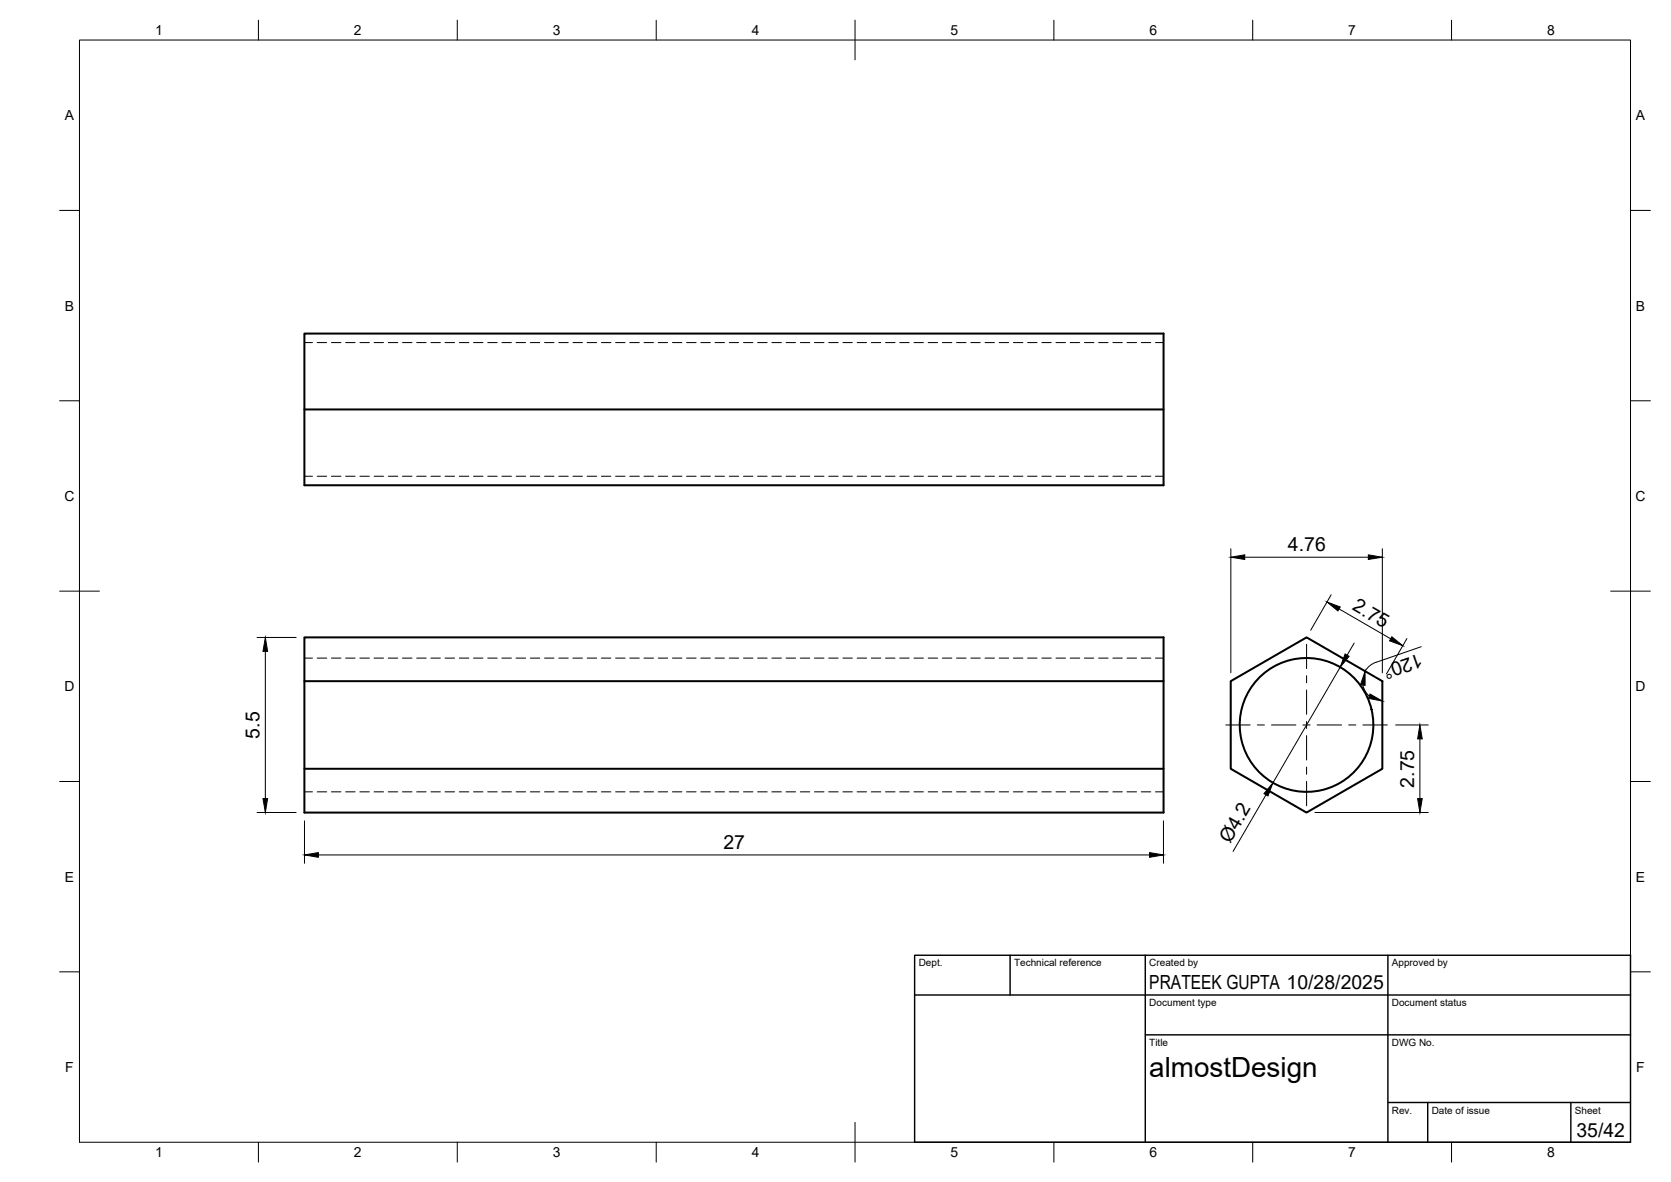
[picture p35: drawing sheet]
<svg xmlns="http://www.w3.org/2000/svg" width="420mm" height="297mm" viewBox="0 0 420 297" stroke-linecap="round" stroke-linejoin="round" font-family="sans-serif">
<defs><g id="words">
<text font-size="7" x="289" y="270.6">almostDesign</text>
<g font-size="4.9">
<text x="323.8" y="138.6">4.76</text>
<text x="339.8" y="153.1" transform="rotate(30 339.8 153.1)">2.75</text>
<text x="357" y="164.2" transform="rotate(161 357 164.2)">120°</text>
<text x="65.3" y="185.6" transform="rotate(-90 65.3 185.6)">5.5</text>
<text x="355.6" y="197.9" transform="rotate(-90 355.6 197.9)">2.75</text>
<text x="181.9" y="213.5">27</text>
<text x="309.3" y="212.1" transform="rotate(-60 309.3 212.1)">Ø4.2</text>
<text x="289" y="248.5">PRATEEK GUPTA 10/28/2025</text>
<text x="396.4" y="285.7">35/42</text>
</g>
<g font-size="3.5">
<text x="39" y="8.8">1</text>
<text x="89" y="8.8">2</text>
<text x="139" y="8.8">3</text>
<text x="189" y="8.8">4</text>
<text x="239" y="8.8">5</text>
<text x="289" y="8.8">6</text>
<text x="339" y="8.8">7</text>
<text x="389" y="8.8">8</text>
<text x="16.3" y="30.2">A</text>
<text x="411.3" y="30.2">A</text>
<text x="16.3" y="78">B</text>
<text x="411.3" y="78">B</text>
<text x="16.2" y="125.9">C</text>
<text x="411.2" y="125.9">C</text>
<text x="16.2" y="173.7">D</text>
<text x="411.2" y="173.7">D</text>
<text x="16.3" y="221.6">E</text>
<text x="411.3" y="221.6">E</text>
<text x="16.4" y="269.4">F</text>
<text x="411.4" y="269.4">F</text>
<text x="39" y="290.8">1</text>
<text x="89" y="290.8">2</text>
<text x="139" y="290.8">3</text>
<text x="189" y="290.8">4</text>
<text x="239" y="290.8">5</text>
<text x="289" y="290.8">6</text>
<text x="339" y="290.8">7</text>
<text x="389" y="290.8">8</text>
</g>
<g font-size="2.5">
<text x="231" y="242.9">Dept.</text>
<text x="255" y="242.9">Technical reference</text>
<text x="289" y="242.9">Created by</text>
<text x="350" y="242.9">Approved by</text>
<text x="289" y="252.8">Document type</text>
<text x="350" y="252.8">Document status</text>
<text x="289" y="262.9">Title</text>
<text x="350" y="262.9">DWG No.</text>
<text x="350" y="279.9">Rev.</text>
<text x="360" y="279.9">Date of issue</text>
<text x="396" y="279.9">Sheet</text>
</g>
</g></defs>
<!-- layer: Visible -->
<g fill="none" stroke="#000" stroke-width=".51">
<path d="M76.5 83.8h216.1v38.1h-216.1zM76.5 102.9h216.1M76.5 160.2h216.1v44h-216.1zM76.5 171.2h216.1M309.5 171.2l19-11 19.1 11v22l-19.1 11-19-11zM76.5 193.2h216.1"/>
<circle cx="328.5" cy="182.2" r="16.8"/>
</g>
<!-- layer: Hidden -->
<g fill="none" stroke="#000" stroke-width=".25">
<path d="M76.5 86.1h2.1M79.8 86.1h2.3M83.3 86.1h2.4M86.9 86.1h2.4M90.5 86.1h2.4M94.1 86.1h2.3M97.6 86.1h2.4M101.2 86.1h2.4M104.8 86.1h2.3M108.4 86.1h2.3M111.9 86.1h2.4M115.5 86.1h2.4"/>
<path d="M119.1 86.1h2.3M122.6 86.1h2.4M126.2 86.1h2.4M129.8 86.1h2.4M133.3 86.1h2.4M136.9 86.1h2.4M140.5 86.1h2.4M144.1 86.1h2.4M147.6 86.1h2.4M151.2 86.1h2.4M154.8 86.1h2.4M158.3 86.1h2.4"/>
<path d="M161.9 86.1h2.4M165.5 86.1h2.4M169.1 86.1h2.3M172.6 86.1h2.4M176.2 86.1h2.4M179.8 86.1h2.4M183.4 86.1h2.3M186.9 86.1h2.4M190.5 86.1h2.4M194.1 86.1h2.4M197.7 86.1h2.3M201.2 86.1h2.4"/>
<path d="M204.8 86.1h2.4M208.4 86.1h2.4M211.9 86.1h2.4M215.5 86.1h2.4M219.1 86.1h2.4M222.7 86.1h2.3M226.2 86.1h2.4M229.8 86.1h2.4M233.4 86.1h2.4M236.9 86.1h2.4M240.5 86.1h2.4M244.1 86.1h2.4"/>
<path d="M247.7 86.1h2.3M251.2 86.1h2.4M254.8 86.1h2.4M258.4 86.1h2.4M262 86.1h2.3M265.5 86.1h2.4M269.1 86.1h2.4M272.7 86.1h2.3M276.2 86.1h2.4M279.8 86.1h2.4M283.4 86.1h2.4M287 86.1h2.3"/>
<path d="M290.5 86.1h2.1M76.5 119.7h2.1M79.8 119.7h2.3M83.3 119.7h2.4M86.9 119.7h2.4M90.5 119.7h2.4M94.1 119.7h2.3M97.6 119.7h2.4M101.2 119.7h2.4M104.8 119.7h2.3M108.4 119.7h2.3M111.9 119.7h2.4"/>
<path d="M115.5 119.7h2.4M119.1 119.7h2.3M122.6 119.7h2.4M126.2 119.7h2.4M129.8 119.7h2.4M133.3 119.7h2.4M136.9 119.7h2.4M140.5 119.7h2.4M144.1 119.7h2.4M147.6 119.7h2.4M151.2 119.7h2.4M154.8 119.7h2.4"/>
<path d="M158.3 119.7h2.4M161.9 119.7h2.4M165.5 119.7h2.4M169.1 119.7h2.3M172.6 119.7h2.4M176.2 119.7h2.4M179.8 119.7h2.4M183.4 119.7h2.3M186.9 119.7h2.4M190.5 119.7h2.4M194.1 119.7h2.4M197.7 119.7h2.3"/>
<path d="M201.2 119.7h2.4M204.8 119.7h2.4M208.4 119.7h2.4M211.9 119.7h2.4M215.5 119.7h2.4M219.1 119.7h2.4M222.7 119.7h2.3M226.2 119.7h2.4M229.8 119.7h2.4M233.4 119.7h2.4M236.9 119.7h2.4M240.5 119.7h2.4"/>
<path d="M244.1 119.7h2.4M247.7 119.7h2.3M251.2 119.7h2.4M254.8 119.7h2.4M258.4 119.7h2.4M262 119.7h2.3M265.5 119.7h2.4M269.1 119.7h2.4M272.7 119.7h2.3M276.2 119.7h2.4M279.8 119.7h2.4M283.4 119.7h2.4"/>
<path d="M287 119.7h2.3M290.5 119.7h2.1M76.5 165.4h2.1M79.8 165.4h2.3M83.3 165.4h2.4M86.9 165.4h2.4M90.5 165.4h2.4M94.1 165.4h2.3M97.6 165.4h2.4M101.2 165.4h2.4M104.8 165.4h2.3M108.4 165.4h2.3"/>
<path d="M111.9 165.4h2.4M115.5 165.4h2.4M119.1 165.4h2.3M122.6 165.4h2.4M126.2 165.4h2.4M129.8 165.4h2.4M133.3 165.4h2.4M136.9 165.4h2.4M140.5 165.4h2.4M144.1 165.4h2.4M147.6 165.4h2.4M151.2 165.4h2.4"/>
<path d="M154.8 165.4h2.4M158.3 165.4h2.4M161.9 165.4h2.4M165.5 165.4h2.4M169.1 165.4h2.3M172.6 165.4h2.4M176.2 165.4h2.4M179.8 165.4h2.4M183.4 165.4h2.3M186.9 165.4h2.4M190.5 165.4h2.4M194.1 165.4h2.4"/>
<path d="M197.7 165.4h2.3M201.2 165.4h2.4M204.8 165.4h2.4M208.4 165.4h2.4M211.9 165.4h2.4M215.5 165.4h2.4M219.1 165.4h2.4M222.7 165.4h2.3M226.2 165.4h2.4M229.8 165.4h2.4M233.4 165.4h2.4M236.9 165.4h2.4"/>
<path d="M240.5 165.4h2.4M244.1 165.4h2.4M247.7 165.4h2.3M251.2 165.4h2.4M254.8 165.4h2.4M258.4 165.4h2.4M262 165.4h2.3M265.5 165.4h2.4M269.1 165.4h2.4M272.7 165.4h2.3M276.2 165.4h2.4M279.8 165.4h2.4"/>
<path d="M283.4 165.4h2.4M287 165.4h2.3M290.5 165.4h2.1M76.5 199h2.1M79.8 199h2.3M83.3 199h2.4M86.9 199h2.4M90.5 199h2.4M94.1 199h2.3M97.6 199h2.4M101.2 199h2.4M104.8 199h2.3"/>
<path d="M108.4 199h2.3M111.9 199h2.4M115.5 199h2.4M119.1 199h2.3M122.6 199h2.4M126.2 199h2.4M129.8 199h2.4M133.3 199h2.4M136.9 199h2.4M140.5 199h2.4M144.1 199h2.4M147.6 199h2.4"/>
<path d="M151.2 199h2.4M154.8 199h2.4M158.3 199h2.4M161.9 199h2.4M165.5 199h2.4M169.1 199h2.3M172.6 199h2.4M176.2 199h2.4M179.8 199h2.4M183.4 199h2.3M186.9 199h2.4M190.5 199h2.4"/>
<path d="M194.1 199h2.4M197.7 199h2.3M201.2 199h2.4M204.8 199h2.4M208.4 199h2.4M211.9 199h2.4M215.5 199h2.4M219.1 199h2.4M222.7 199h2.3M226.2 199h2.4M229.8 199h2.4M233.4 199h2.4"/>
<path d="M236.9 199h2.4M240.5 199h2.4M244.1 199h2.4M247.7 199h2.3M251.2 199h2.4M254.8 199h2.4M258.4 199h2.4M262 199h2.3M265.5 199h2.4M269.1 199h2.4M272.7 199h2.3M276.2 199h2.4"/>
<path d="M279.8 199h2.4M283.4 199h2.4M287 199h2.3M290.5 199h2.1"/>
</g>
<!-- layer: BORDER -->
<g fill="none" stroke="#000" stroke-width=".25">
<path d="M20 10.1h390v276.9h-390zM65 5.1v5M115 5.1v5M165 5.1v5M215 5.1v10M265 5.1v5M315 5.1v5M365 5.1v5M15 52.9h5M410 52.9h5M15 100.7h5M410 100.7h5"/>
<path d="M15 148.6h10M405 148.6h10M15 196.4h5M410 196.4h5M15 244.2h5M410 244.2h5M65 287v5M115 287v5M165 287v5M215 282.1v9.9M265 287v5M315 287v5"/>
<path d="M365 287v5"/>
</g>
<!-- layer: TITLEBLOCK -->
<path d="M230 240.1h180v46.9h-180zM230 250h180M254 240.1v9.9M288 240.1v46.9M349 240.1v46.9M288 260.1h122M349 277.1h61M359 277.1v9.9M395 277.1v9.9" fill="none" stroke="#000" stroke-width=".36"/>
<!-- layer: Smart Centers -->
<g fill="none" stroke="#000" stroke-width=".25">
<path d="M328.5 161.9v6.1M328.5 169.8v1.8M328.5 173.4v6.1M308.2 182.2h6.1M316.1 182.2h1.8M319.7 182.2h6.1M327.6 182.2h1.8M328.5 181.3v1.8M328.5 184.9v6.1M328.5 192.8v1.8M328.5 196.3v6.2M331.2 182.2h6.1"/>
<path d="M339.1 182.2h1.8M342.7 182.2h6.1"/>
</g>
<!-- layer: FD_Dimensions -->
<g fill="none" stroke="#000" stroke-width=".25">
<path d="M309.5 137.9v31.2M347.6 137.9v31.2M313 140h31.1M334.7 149.5l-5.1 8.9M336.7 153l13 7.5M64.6 160.2h9.9M66.7 163.7v37M337 167.7l-16.9 29M340.5 161.6l-1.8 3M342.7 172.1l.6 1.6 1 1.3M346 166.4l-1.6 .9-1.1 1.4M353.8 160.5l-5.2 8.9"/>
<path d="M357.3 162.5l-11.4 4M318.3 199.7l-8.3 14.3M350.9 182.2h8.2M357 185.7v15M64.6 204.2h9.9M76.6 206.3v10.6M80.1 214.8h209M292.5 206.3v10.6M330.6 204.2h28.5"/>
</g>
<g fill="#000" stroke="#000" stroke-width=".25">
<path d="M309.5 140l3.5-.6v1.2zM344.1 139.4l3.5 .6-3.5 .6zM333.7 151.3l3.3 1.2-.6 1zM66.7 160.2l.6 3.5h-1.2zM338.2 164.3l1 .6-2.2 2.8zM343.2 168.7v3.5l-1.1-.2zM344.5 174.4l3.1 1.8-3.5-.7zM350 160l2.7 2.3-3.3-1.3zM320.1 196.7l-1.3 3.3-1-.6zM357 182.2l.6 3.5h-1.2zM66.1 200.7h1.2l-.6 3.5zM76.6 214.8l3.5-.5v1.1z"/>
<path d="M289.1 214.3l3.4 .5-3.4 .6zM356.4 200.7h1.2l-.6 3.5z"/>
</g>
<use href="#words"/>
</svg>
